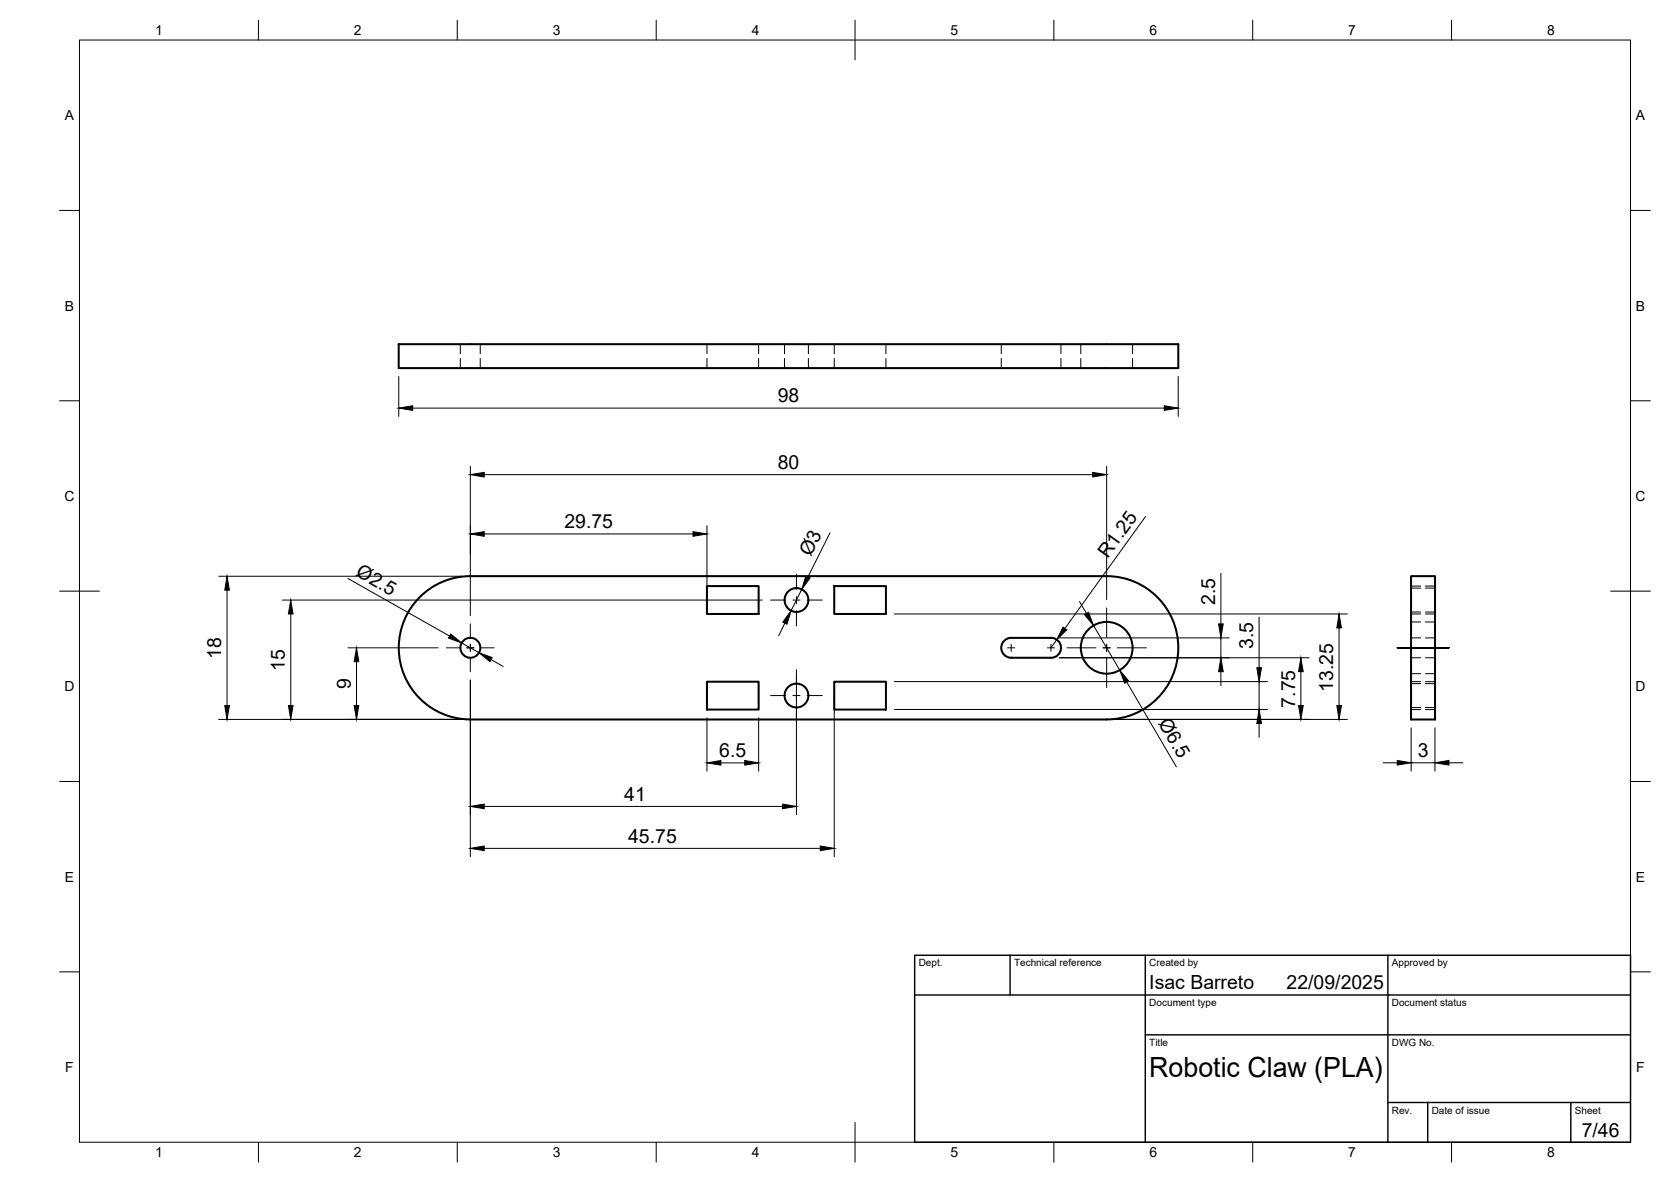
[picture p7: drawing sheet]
<svg xmlns="http://www.w3.org/2000/svg" width="420mm" height="297mm" viewBox="0 0 420 297" stroke-linecap="round" stroke-linejoin="round" font-family="sans-serif">
<defs><g id="words">
<text font-size="7" x="289" y="270.6">Robotic Claw (PLA)</text>
<g font-size="4.9">
<text x="195.5" y="101.1">98</text>
<text x="195.6" y="117.8">80</text>
<text x="141.9" y="132.7">29.75</text>
<text x="203.9" y="140.1" transform="rotate(-64 203.9 140.1)">Ø3</text>
<text x="278.5" y="140.5" transform="rotate(-54 278.5 140.5)">R1.25</text>
<text x="89.3" y="144.6" transform="rotate(30 89.3 144.6)">Ø2.5</text>
<text x="305.5" y="152" transform="rotate(-90 305.5 152)">2.5</text>
<text x="55.6" y="165.7" transform="rotate(-90 55.6 165.7)">18</text>
<text x="315.1" y="163.1" transform="rotate(-90 315.1 163.1)">3.5</text>
<text x="71.6" y="168.7" transform="rotate(-90 71.6 168.7)">15</text>
<text x="88.2" y="173.2" transform="rotate(-90 88.2 173.2)">9</text>
<text x="335.2" y="173.8" transform="rotate(-90 335.2 173.8)">13.25</text>
<text x="325.6" y="177.8" transform="rotate(-90 325.6 177.8)">7.75</text>
<text x="291.1" y="181.7" transform="rotate(60 291.1 181.7)">Ø6.5</text>
<text x="180.9" y="190.3">6.5</text>
<text x="356.5" y="190.2">3</text>
<text x="157" y="201.3">41</text>
<text x="157.9" y="211.7">45.75</text>
<text x="289" y="248.5">Isac Barreto</text>
<text x="323.5" y="248.5">22/09/2025</text>
<text x="397.7" y="285.7">7/46</text>
</g>
<g font-size="3.5">
<text x="39" y="8.8">1</text>
<text x="89" y="8.8">2</text>
<text x="139" y="8.8">3</text>
<text x="189" y="8.8">4</text>
<text x="239" y="8.8">5</text>
<text x="289" y="8.8">6</text>
<text x="339" y="8.8">7</text>
<text x="389" y="8.8">8</text>
<text x="16.3" y="30.2">A</text>
<text x="411.3" y="30.2">A</text>
<text x="16.3" y="78">B</text>
<text x="411.3" y="78">B</text>
<text x="16.2" y="125.9">C</text>
<text x="411.2" y="125.9">C</text>
<text x="16.2" y="173.7">D</text>
<text x="411.2" y="173.7">D</text>
<text x="16.3" y="221.6">E</text>
<text x="411.3" y="221.6">E</text>
<text x="16.4" y="269.4">F</text>
<text x="411.4" y="269.4">F</text>
<text x="39" y="290.8">1</text>
<text x="89" y="290.8">2</text>
<text x="139" y="290.8">3</text>
<text x="189" y="290.8">4</text>
<text x="239" y="290.8">5</text>
<text x="289" y="290.8">6</text>
<text x="339" y="290.8">7</text>
<text x="389" y="290.8">8</text>
</g>
<g font-size="2.5">
<text x="231" y="242.9">Dept.</text>
<text x="255" y="242.9">Technical reference</text>
<text x="289" y="242.9">Created by</text>
<text x="350" y="242.9">Approved by</text>
<text x="289" y="252.8">Document type</text>
<text x="350" y="252.8">Document status</text>
<text x="289" y="262.9">Title</text>
<text x="350" y="262.9">DWG No.</text>
<text x="350" y="279.9">Rev.</text>
<text x="360" y="279.9">Date of issue</text>
<text x="396" y="279.9">Sheet</text>
</g>
</g></defs>
<!-- layer: Visible -->
<g fill="none" stroke="#000" stroke-width=".51">
<path d="M100.2 86.5h196.1v6h-196.1zM105 150.6a18 18 0 0 1 13.3-5.8h160a18 18 0 0 1 18 18 18 18 0 0 1-18 18h-160a18 18 0 0 1-16.5-10.7 18 18 0 0 1 3.2-19.5zM177.8 147.3h13v7h-13zM209.8 147.3h13v7h-13zM354.8 144.8h6v36h-6zM177.8 171.3h13v7h-13zM209.8 171.3h13v7h-13zM252.7 160.8l1-.5h.6h10a2.51 2.51 0 0 1 2.5 2.5 2.51 2.51 0 0 1-2.5 2.5h-10a2.51 2.51 0 0 1-2.4-1.7 2.51 2.51 0 0 1 .8-2.8z"/>
<circle cx="200.3" cy="150.8" r="3"/>
<circle cx="118.3" cy="162.8" r="2.51"/>
<circle cx="200.3" cy="174.8" r="3"/>
<circle cx="278.3" cy="162.8" r="6.5"/>
</g>
<!-- layer: Hidden -->
<g fill="none" stroke="#000" stroke-width=".25">
<path d="M115.7 86.5v2.4M115.7 90.1v2.4M120.8 86.5v2.4M120.8 90.1v2.4M177.8 86.5v2.4M177.8 90.1v2.4M190.8 86.5v2.4M190.8 90.1v2.4M197.3 86.5v2.4M197.3 90.1v2.4M203.3 86.5v2.4M203.3 90.1v2.4"/>
<path d="M209.8 86.5v2.4M209.8 90.1v2.4M222.8 86.5v2.4M222.8 90.1v2.4M251.8 86.5v2.4M251.8 90.1v2.4M266.8 86.5v2.4M266.8 90.1v2.4M271.8 86.5v2.4M271.8 90.1v2.4M284.8 86.5v2.4M284.8 90.1v2.4"/>
<path d="M354.8 154.3h2.4M354.8 147.3h2.4M354.8 156.3h2.4M354.8 153.8h2.4M354.8 147.8h2.4M358.4 154.3h2.4M358.4 147.3h2.4M358.4 156.3h2.4M358.4 153.8h2.4M358.4 147.8h2.4M354.8 171.3h2.4M354.8 178.3h2.4"/>
<path d="M354.8 169.3h2.4M354.8 177.8h2.4M354.8 171.8h2.4M354.8 165.3h2.4M354.8 160.3h2.4M358.4 171.3h2.4M358.4 178.3h2.4M358.4 169.3h2.4M358.4 177.8h2.4M358.4 171.8h2.4M358.4 165.3h2.4M358.4 160.3h2.4"/>
</g>
<!-- layer: BORDER -->
<g fill="none" stroke="#000" stroke-width=".25">
<path d="M20 10.1h390v276.9h-390zM65 5.1v5M115 5.1v5M165 5.1v5M215 5.1v10M265 5.1v5M315 5.1v5M365 5.1v5M15 52.9h5M410 52.9h5M15 100.7h5M410 100.7h5"/>
<path d="M15 148.6h10M405 148.6h10M15 196.4h5M410 196.4h5M15 244.2h5M410 244.2h5M65 287v5M115 287v5M165 287v5M215 282.1v9.9M265 287v5M315 287v5"/>
<path d="M365 287v5"/>
</g>
<!-- layer: TITLEBLOCK -->
<path d="M230 240.1h180v46.9h-180zM230 250h180M254 240.1v9.9M288 240.1v46.9M349 240.1v46.9M288 260.1h122M349 277.1h61M359 277.1v9.9M395 277.1v9.9" fill="none" stroke="#000" stroke-width=".36"/>
<!-- layer: Smart Centers -->
<g fill="none" stroke="#000" stroke-width=".25">
<path d="M118.3 156.8v3.3M193.8 150.8h3.8M199.4 150.8h1.7M200.3 144.3v3.8M200.3 149.9v1.8M200.3 153.5v3.8M202.9 150.8h3.9M278.3 152.8v7.3M112.2 162.8h3.4M117.4 162.8h1.7M118.3 161.9v1.8M118.3 165.5v3.3"/>
<path d="M120.9 162.8h3.3M193.8 174.8h3.8M199.4 174.8h1.7M200.3 168.3v3.8M200.3 173.9v1.8M200.3 177.5v3.8M202.9 174.8h3.9M253.4 162.8h1.7M254.3 161.9v1.8M263.4 162.8h1.8M264.2 161.9v1.8M268.2 162.8h7.4"/>
<path d="M277.4 162.8h1.7M278.3 161.9v1.8M278.3 165.5v7.3M280.9 162.8h7.3M351.3 162.8h13"/>
</g>
<!-- layer: FD_Dimensions -->
<g fill="none" stroke="#000" stroke-width=".25">
<path d="M100.3 94.6v10.1M296.2 94.6v10.1M103.8 102.6h189M118.3 117.2v37.5M121.8 119.3h152.9M278.3 117.2v33.5M121.8 134.2h52.4M177.8 132.1v20.1M208.7 133.9l-5.5 11.1M288 129.8l-20.2 28.1M55 144.8h61.2M57.1 148.3v29"/>
<path d="M71 150.8h120.7M73.1 154.3v23M87.5 145.4l25.5 14.4M197.3 156.6l-1.5 3.2M201.6 148.1l-2.7 5.4M224.9 154.3h113.9M271.4 151.2l1.8 3M275 157.2l6.5 11.2M307 144v12.8M316.6 155.1v12.7M336.7 157.8v19.5M87.5 162.8h22.7"/>
<path d="M89.6 166.3v11M116.1 161.6l4.3 2.4M118.3 170.9v44.4M123.5 165.8l3 1.7M200.3 170.4v34.4M209.8 173.4v41.9M224.9 178.3h93.8M224.9 171.3h93.8M265.7 160.8l-1.5 2M266.4 165.3h62.8M266.4 160.3h42.7M283.3 171.4l12.5 21.3"/>
<path d="M307 160.3v5M307 168.8v3.5M316.6 171.3v7M327.1 168.8v8.5M55 180.8h61.2M177.8 180.4v13.4M181.3 191.7h6M190.8 180.4v13.4M280.4 180.8h58.4M316.6 181.8v3.5M347.8 191.7h3.5M354.8 182.9v10.9"/>
<path d="M354.8 191.7h6M360.8 182.9v10.9M364.3 191.7h3.5M121.8 213.2h84.4M121.8 202.7h74.9"/>
</g>
<g fill="#000" stroke="#000" stroke-width=".25">
<path d="M100.3 102.6l3.5-.6v1.1zM118.3 119.3l3.5-.6v1.2zM274.7 118.7l3.6 .6-3.6 .6zM292.8 102l3.4 .6-3.4 .5zM118.3 134.2l3.5-.6v1.2zM174.2 133.6l3.6 .6-3.6 .6zM57.1 144.8l.6 3.5h-1.2zM73.1 150.8l.6 3.5h-1.2zM113.3 159.3l2.8 2.3-3.3-1.3zM198.9 153.5l-1 3.4-1.1-.6zM202.6 144.7l1.1 .6-2.1 2.8zM267.3 157.6l.9 .7-2.5 2.5z"/>
<path d="M272.7 154.5l1-.6 1.3 3.3zM306.4 156.8h1.2l-.6 3.5zM336.7 154.3l.6 3.5h-1.2zM56.5 177.3h1.2l-.6 3.5zM72.5 177.3h1.2l-.6 3.5zM89 177.3h1.2l-.6 3.5zM89.6 162.8l.6 3.5h-1.2zM120.4 164l3.4 1.3-.6 1zM281.5 168.4l2.3 2.7-1 .6zM307 165.3l.6 3.5h-1.2zM316 167.8h1.2l-.6 3.5zM326.5 177.3h1.2l-.6 3.5z"/>
<path d="M327.1 165.3l.6 3.5h-1.2zM336.1 177.3h1.2l-.6 3.5zM177.8 191.7l3.5-.6v1.2zM187.3 191.1l3.5 .6-3.5 .6zM316.6 178.3l.6 3.5h-1.2zM351.3 191.1l3.5 .6-3.5 .6zM360.8 191.7l3.5-.6v1.2zM118.3 213.2l3.5-.6v1.2zM118.3 202.7l3.5-.6v1.1zM196.7 202.1l3.6 .6-3.6 .5zM206.2 212.6l3.6 .6-3.6 .6z"/>
</g>
<use href="#words"/>
</svg>
